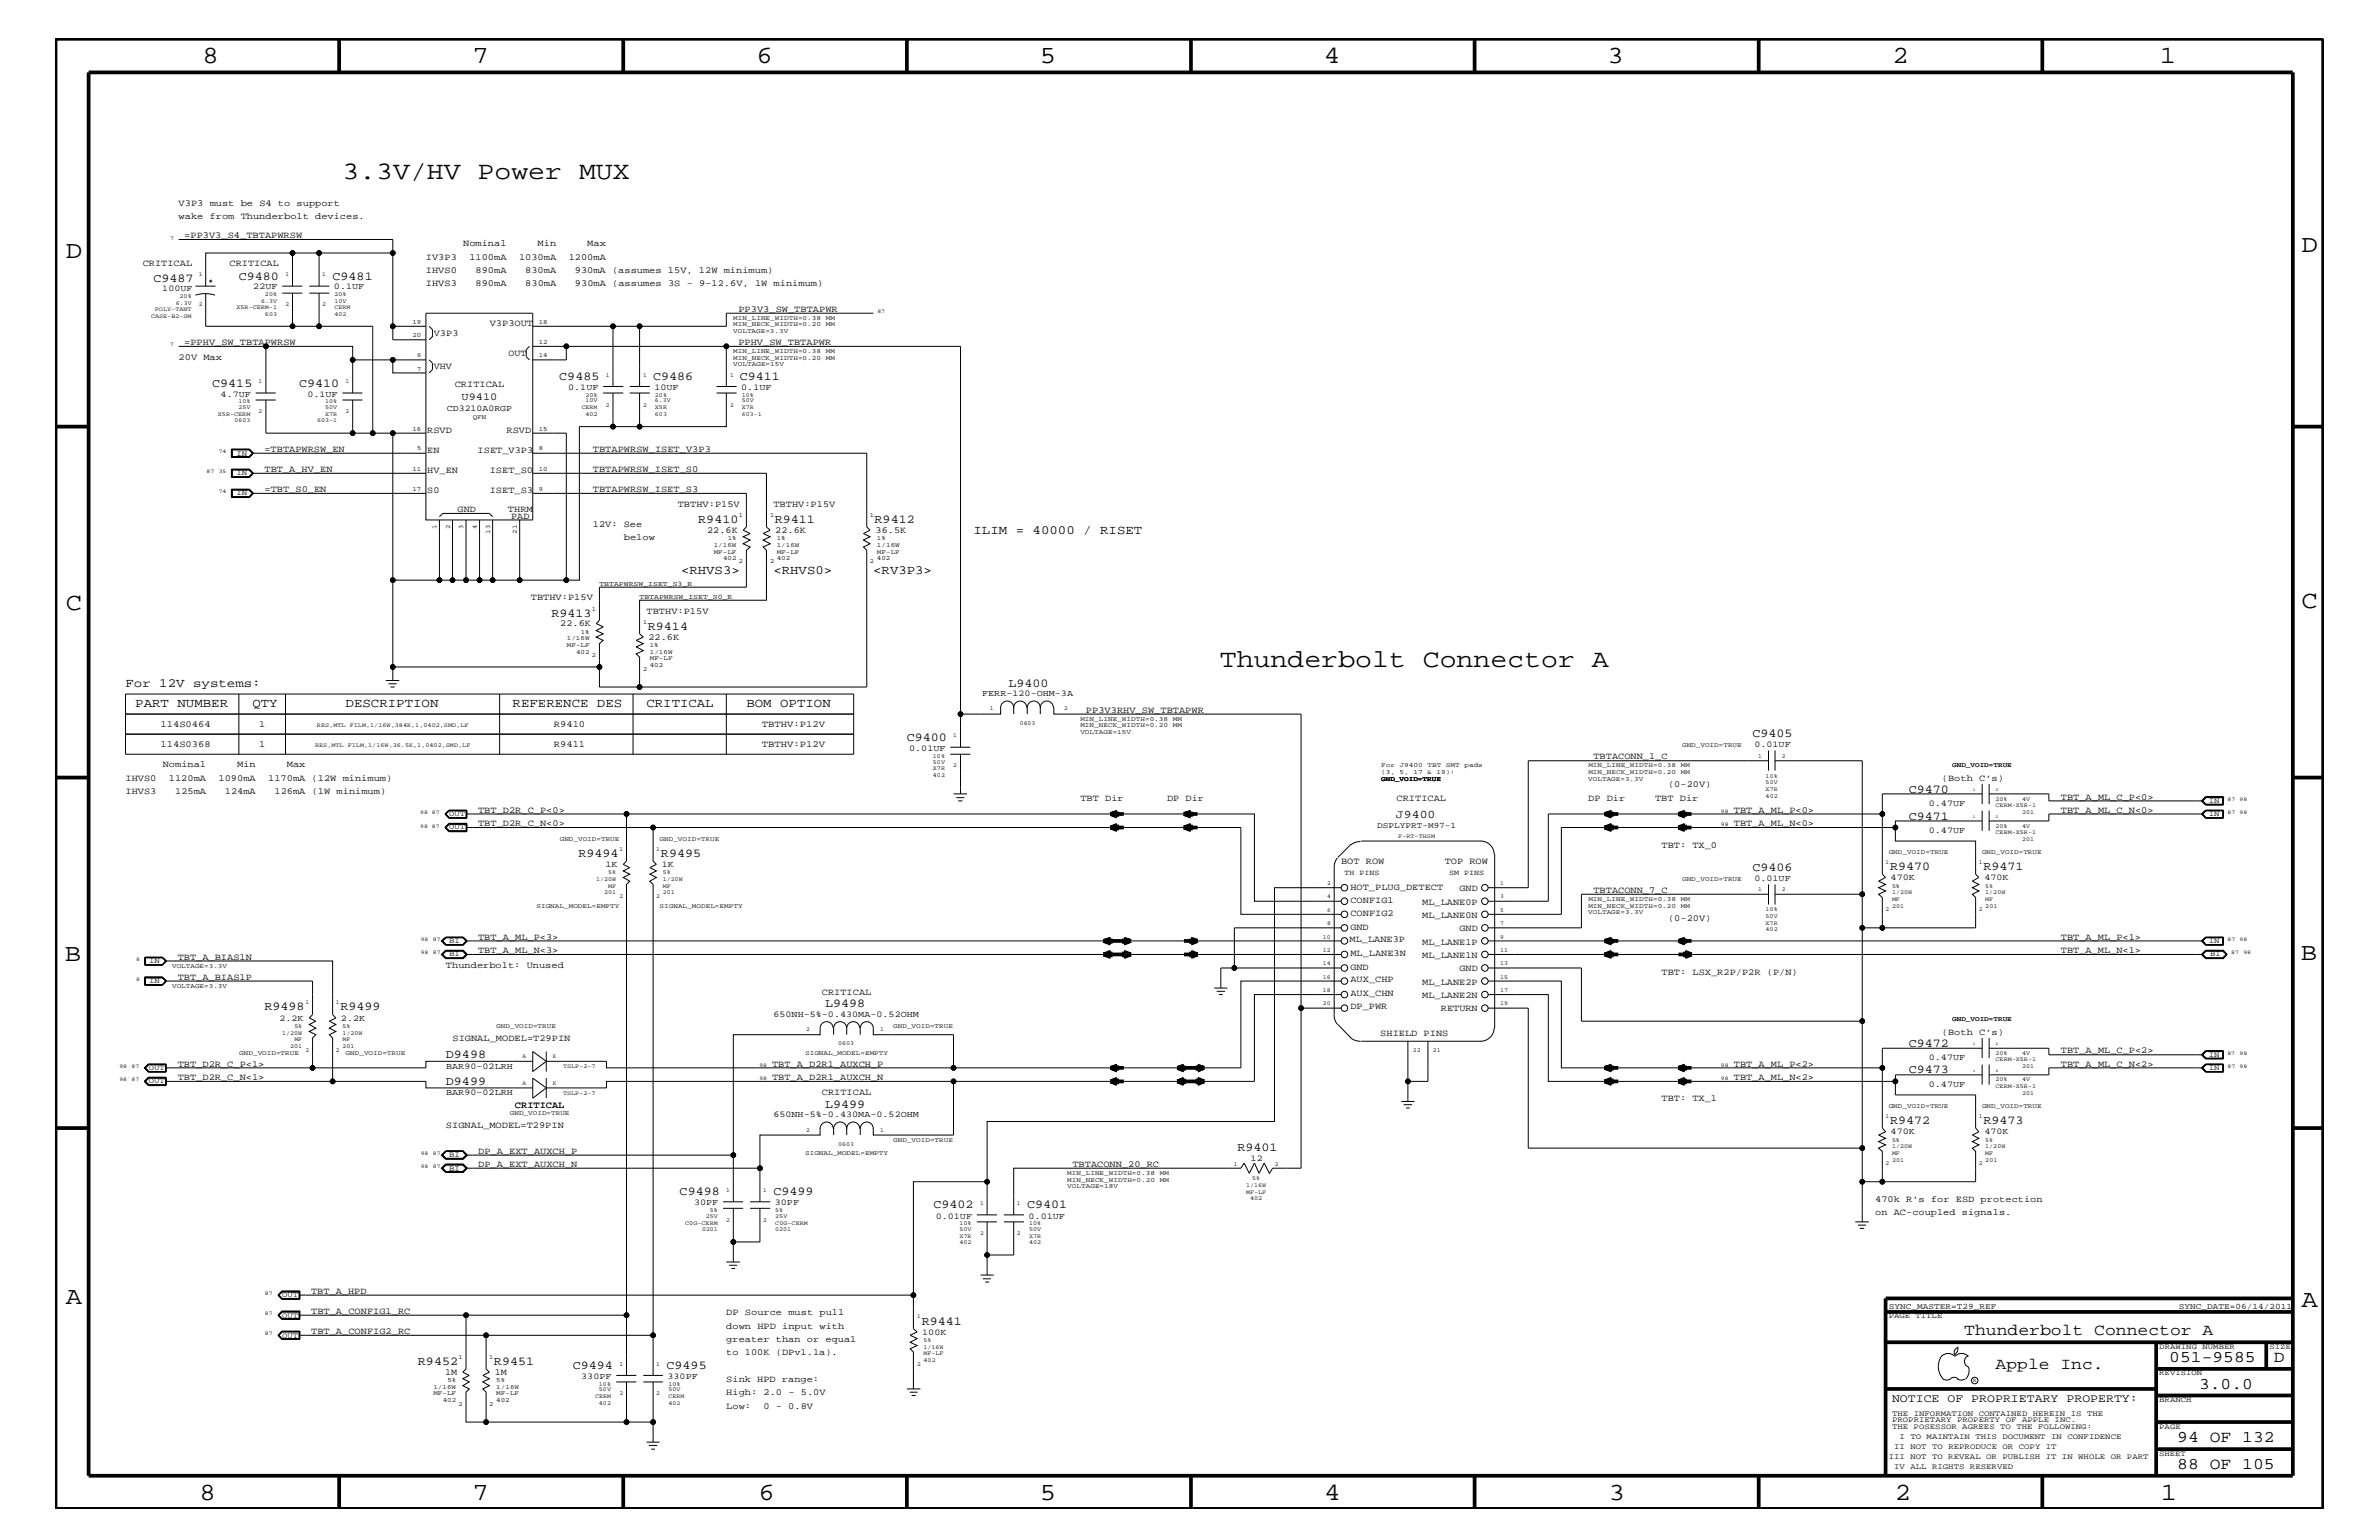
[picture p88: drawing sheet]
<svg xmlns="http://www.w3.org/2000/svg" width="432mm" height="279mm" viewBox="0 0 432 279" stroke-linecap="round" stroke-linejoin="round" font-family="sans-serif">
<defs><g id="words">
<g font-size="4.6">
<text x="62.1" y="32.5">3.3V/HV Power MUX</text>
<text x="221.4" y="121">Thunderbolt Connector A</text>
</g>
<g font-size="4.5">
<text x="36.7" y="11.5">8</text>
<text x="85.8" y="11.5">7</text>
<text x="137.3" y="11.5">6</text>
<text x="188.7" y="11.5">5</text>
<text x="240.3" y="11.5">4</text>
<text x="291.8" y="11.5">3</text>
<text x="343.5" y="11.5">2</text>
<text x="392" y="11.5">1</text>
<text x="11.9" y="46.8">D</text>
<text x="417.7" y="45.7">D</text>
<text x="11.9" y="110.6">C</text>
<text x="417.8" y="110.3">C</text>
<text x="11.8" y="174.3">B</text>
<text x="417.6" y="174.2">B</text>
<text x="11.9" y="236.7">A</text>
<text x="417.8" y="237.1">A</text>
<text x="36.2" y="272.1">8</text>
<text x="85.8" y="272.1">7</text>
<text x="137.7" y="272.1">6</text>
<text x="188.7" y="272.1">5</text>
<text x="240.4" y="272.1">4</text>
<text x="292" y="272.1">3</text>
<text x="343.9" y="272.1">2</text>
<text x="392.2" y="272.1">1</text>
</g>
<g font-size="3">
<text x="356.5" y="242.3">Thunderbolt Connector A</text>
<text x="362.2" y="248.4">Apple Inc.</text>
<text x="393.7" y="247.1">051-9585</text>
<text x="399.2" y="252">3.0.0</text>
<text x="412.7" y="247.1">D</text>
<text x="395.2" y="261.6">94 OF 132</text>
<text x="395.2" y="266.6">88 OF 105</text>
</g>
<g font-size="2.3">
<text x="176.7" y="96.8">ILIM = 40000 / RISET</text>
<text x="123.6" y="104.1">&lt;RHVS3&gt;</text>
<text x="140.4" y="104.1">&lt;RHVS0&gt;</text>
<text x="158.5" y="104.1">&lt;RV3P3&gt;</text>
<text x="22.8" y="124.7">For 12V systems:</text>
<text x="24.6" y="128.3">PART NUMBER</text>
<text x="45.8" y="128.3">QTY</text>
<text x="62.7" y="128.3">DESCRIPTION</text>
<text x="93" y="128.3">REFERENCE DES</text>
<text x="117.3" y="128.3">CRITICAL</text>
<text x="135.5" y="128.3">BOM OPTION</text>
</g>
<g font-size="2.2">
<text x="27.9" y="51.1">C9487</text>
<text x="43.3" y="50.7">C9480</text>
<text x="60.4" y="50.7">C9481</text>
<text x="38.5" y="70.1">C9415</text>
<text x="54.3" y="70.1">C9410</text>
<text x="101.5" y="68.9">C9485</text>
<text x="118.5" y="68.9">C9486</text>
<text x="134.3" y="68.9">C9411</text>
<text x="126.7" y="94.9">R9410</text>
<text x="140.6" y="94.9">R9411</text>
<text x="158.8" y="94.9">R9412</text>
<text x="100.1" y="111.9">R9413</text>
<text x="117.6" y="114.2">R9414</text>
<text x="183" y="124.6">L9400</text>
<text x="164.6" y="134.4">C9400</text>
<text x="318.1" y="133.8">C9405</text>
<text x="346.5" y="143.9">C9470</text>
<text x="346.5" y="148.7">C9471</text>
<text x="105" y="155.5">R9494</text>
<text x="120" y="155.5">R9495</text>
<text x="318.1" y="158">C9406</text>
<text x="343.1" y="157.9">R9470</text>
<text x="360" y="157.9">R9471</text>
<text x="48" y="183.3">R9498</text>
<text x="61.8" y="183.3">R9499</text>
<text x="149.8" y="182.7">L9498</text>
<text x="80.9" y="192">D9498</text>
<text x="346.5" y="189.9">C9472</text>
<text x="80.9" y="196.8">D9499</text>
<text x="346.5" y="194.8">C9473</text>
<text x="149.8" y="200.9">L9499</text>
<text x="343.1" y="204">R9472</text>
<text x="360" y="204">R9473</text>
<text x="224.6" y="208.9">R9401</text>
<text x="123.4" y="216.9">C9498</text>
<text x="140.4" y="216.9">C9499</text>
<text x="169.4" y="219.2">C9402</text>
<text x="186.4" y="219.2">C9401</text>
<text x="167.3" y="240.3">R9441</text>
<text x="75.9" y="247.6">R9452</text>
<text x="89.7" y="247.6">R9451</text>
<text x="104" y="248.4">C9494</text>
<text x="121" y="248.4">C9495</text>
</g>
<g font-size="2.1">
<text x="253.4" y="148.4">J9400</text>
<text x="343.4" y="254.4">NOTICE OF PROPRIETARY PROPERTY:</text>
</g>
<text font-size="1.9" x="83.8" y="72.6">U9410</text>
<g font-size="1.7">
<text x="32.4" y="39.8">wake from Thunderbolt devices.</text>
<text x="32.4" y="37.4">V3P3 must be S4 to support</text>
<text x="33.4" y="43.2">=PP3V3_S4_TBTAPWRSW</text>
<text x="77.3" y="47.1">IV3P3</text>
<text x="84.1" y="44.6">Nominal</text>
<text x="85.2" y="47.1">1100mA</text>
<text x="94.2" y="47.1">1030mA</text>
<text x="97.6" y="44.6">Min</text>
<text x="103.2" y="47.1">1200mA</text>
<text x="106.6" y="44.6">Max</text>
<text x="25.9" y="48.3">CRITICAL</text>
<text x="41.7" y="48.3">CRITICAL</text>
<text x="77.3" y="49.6">IHVS0</text>
<text x="77.3" y="51.9">IHVS3</text>
<text x="86.3" y="49.6">890mA</text>
<text x="86.3" y="51.9">890mA</text>
<text x="95.3" y="49.6">830mA</text>
<text x="95.3" y="51.9">830mA</text>
<text x="104.3" y="49.6">930mA (assumes 15V, 12W minimum)</text>
<text x="104.4" y="51.9">930mA (assumes 3S - 9-12.6V, 1W minimum)</text>
<text x="88.9" y="59.1">V3P3OUT</text>
<text x="134" y="56.6">PP3V3_SW_TBTAPWR</text>
<text x="32.4" y="65.3">20V Max</text>
<text x="33.4" y="62.6">=PPHV_SW_TBTAPWRSW</text>
<text x="78.7" y="60.9">V3P3</text>
<text x="92.3" y="64.5">OUT</text>
<text x="134" y="62.6">PPHV_SW_TBTAPWR</text>
<text x="78.7" y="67">VHV</text>
<text x="82.5" y="70.1">CRITICAL</text>
<text x="48" y="82">=TBTAPWRSW_EN</text>
<text x="77.6" y="82.2">EN</text>
<text x="77.6" y="78.6">RSVD</text>
<text x="86.7" y="82.2">ISET_V3P3</text>
<text x="91.9" y="78.6">RSVD</text>
<text x="107.6" y="82">TBTAPWRSW_ISET_V3P3</text>
<text x="48" y="85.6">TBT_A_HV_EN</text>
<text x="48" y="89.3">=TBT_S0_EN</text>
<text x="77.6" y="89.5">S0</text>
<text x="77.6" y="85.9">HV_EN</text>
<text x="88.9" y="89.4">ISET_S3</text>
<text x="88.9" y="85.8">ISET_S0</text>
<text x="107.6" y="85.6">TBTAPWRSW_ISET_S0</text>
<text x="107.6" y="89.3">TBTAPWRSW_ISET_S3</text>
<text x="83.1" y="92.9">GND</text>
<text x="92.2" y="92.9">THRM</text>
<text x="92.8" y="94.2">PAD</text>
<text x="107.6" y="95.6">12V: See</text>
<text x="123" y="92">TBTHV:P15V</text>
<text x="140.4" y="92">TBTHV:P15V</text>
<text x="113.2" y="98">below</text>
<text x="128.4" y="96.7">22.6K</text>
<text x="140.7" y="96.7">22.6K</text>
<text x="158.9" y="96.7">36.5K</text>
<text x="96.4" y="108.9">TBTHV:P15V</text>
<text x="101.7" y="113.7">22.6K</text>
<text x="117.3" y="111.4">TBTHV:P15V</text>
<text x="117.7" y="116.1">22.6K</text>
<text x="29.1" y="131.9">114S0464</text>
<text x="47" y="131.9">1</text>
<text x="100.5" y="131.9">R9410</text>
<text x="138.3" y="131.9">TBTHV:P12V</text>
<text x="197.1" y="129.3">PP3V3RHV_SW_TBTAPWR</text>
<text x="29.1" y="135.6">114S0368</text>
<text x="47" y="135.6">1</text>
<text x="100.5" y="135.6">R9411</text>
<text x="138.3" y="135.6">TBTHV:P12V</text>
<text x="289.2" y="137.8">TBTACONN_1_C</text>
<text x="22.8" y="141.7">IHVS0</text>
<text x="29.5" y="139.2">Nominal</text>
<text x="30.7" y="141.7">1120mA</text>
<text x="39.7" y="141.7">1090mA</text>
<text x="43.1" y="139.2">Min</text>
<text x="48.7" y="141.7">1170mA (12W minimum)</text>
<text x="52.1" y="139.2">Max</text>
<text x="302.8" y="142.9">(0-20V)</text>
<text x="352.5" y="141.7">(Both C’s)</text>
<text x="22.8" y="144">IHVS3</text>
<text x="31.8" y="144">125mA</text>
<text x="40.8" y="144">124mA</text>
<text x="49.8" y="144">126mA (1W minimum)</text>
<text x="86.8" y="147.5">TBT_D2R_C_P&lt;0&gt;</text>
<text x="86.8" y="149.9">TBT_D2R_C_N&lt;0&gt;</text>
<text x="196.1" y="145.3">TBT Dir</text>
<text x="211.8" y="145.3">DP Dir</text>
<text x="253.5" y="145.3">CRITICAL</text>
<text x="288.3" y="145.3">DP Dir</text>
<text x="300.4" y="145.3">TBT Dir</text>
<text x="314.7" y="147.5">TBT_A_ML_P&lt;0&gt;</text>
<text x="314.7" y="149.9">TBT_A_ML_N&lt;0&gt;</text>
<text x="374.1" y="145.1">TBT_A_ML_C_P&lt;0&gt;</text>
<text x="374.1" y="147.5">TBT_A_ML_C_N&lt;0&gt;</text>
<text x="301.6" y="153.8">TBT: TX_0</text>
<text x="243.4" y="156.8">BOT ROW</text>
<text x="245.1" y="161.4">HOT_PLUG_DETECT</text>
<text x="262.2" y="156.8">TOP ROW</text>
<text x="264.9" y="161.7">GND</text>
<text x="289.2" y="162">TBTACONN_7_C</text>
<text x="245.1" y="163.9">CONFIG1</text>
<text x="245.1" y="166.2">CONFIG2</text>
<text x="258.1" y="166.5">ML_LANE0N</text>
<text x="258.1" y="164.1">ML_LANE0P</text>
<text x="302.8" y="167.1">(0-20V)</text>
<text x="86.8" y="172.9">TBT_A_ML_N&lt;3&gt;</text>
<text x="86.8" y="170.5">TBT_A_ML_P&lt;3&gt;</text>
<text x="244.9" y="170.9">ML_LANE3P</text>
<text x="245.1" y="168.7">GND</text>
<text x="245.1" y="173.4">ML_LANE3N</text>
<text x="258.1" y="171.4">ML_LANE1P</text>
<text x="258.1" y="173.8">ML_LANE1N</text>
<text x="264.9" y="168.9">GND</text>
<text x="374.1" y="172.9">TBT_A_ML_N&lt;1&gt;</text>
<text x="374.1" y="170.5">TBT_A_ML_P&lt;1&gt;</text>
<text x="32.3" y="177.7">TBT_A_BIAS1P</text>
<text x="32.3" y="174.2">TBT_A_BIAS1N</text>
<text x="80.9" y="175.6">Thunderbolt: Unused</text>
<text x="245.1" y="176">GND</text>
<text x="245.1" y="178.3">AUX_CHP</text>
<text x="258.1" y="178.7">ML_LANE2P</text>
<text x="264.9" y="176.2">GND</text>
<text x="301.6" y="176.8">TBT: LSX_R2P/P2R (P/N)</text>
<text x="149.2" y="180.5">CRITICAL</text>
<text x="245.1" y="180.7">AUX_CHN</text>
<text x="245.1" y="183.1">DP_PWR</text>
<text x="258.1" y="181">ML_LANE2N</text>
<text x="261.5" y="183.5">RETURN</text>
<text x="82.1" y="188.9">SIGNAL_MODEL=T29PIN</text>
<text x="250.5" y="188">SHIELD PINS</text>
<text x="352.5" y="187.7">(Both C’s)</text>
<text x="374.1" y="191.1">TBT_A_ML_C_P&lt;2&gt;</text>
<text x="32.3" y="195.9">TBT_D2R_C_N&lt;1&gt;</text>
<text x="32.3" y="193.6">TBT_D2R_C_P&lt;1&gt;</text>
<text x="140.1" y="193.6">TBT_A_D2R1_AUXCH_P</text>
<text x="140.1" y="195.9">TBT_A_D2R1_AUXCH_N</text>
<text x="314.7" y="195.9">TBT_A_ML_N&lt;2&gt;</text>
<text x="314.7" y="193.6">TBT_A_ML_P&lt;2&gt;</text>
<text x="374.1" y="193.6">TBT_A_ML_C_N&lt;2&gt;</text>
<text x="93.5" y="201">CRITICAL</text>
<text x="149.2" y="198.7">CRITICAL</text>
<text x="301.6" y="199.8">TBT: TX_1</text>
<text x="80.9" y="204.7">SIGNAL_MODEL=T29PIN</text>
<text x="86.8" y="209.3">DP_A_EXT_AUXCH_P</text>
<text x="86.8" y="211.7">DP_A_EXT_AUXCH_N</text>
<text x="194.6" y="211.7">TBTACONN_20_RC</text>
<text x="340.4" y="218">470k R’s for ESD protection</text>
<text x="340.4" y="220.4">on AC-coupled signals.</text>
<text x="56.5" y="234.7">TBT_A_HPD</text>
<text x="56.5" y="238.4">TBT_A_CONFIG1_RC</text>
<text x="131.8" y="238.6">DP Source must pull</text>
<text x="56.5" y="242">TBT_A_CONFIG2_RC</text>
<text x="131.8" y="245.9">to 100K (DPv1.1a).</text>
<text x="131.8" y="243.5">greater than or equal</text>
<text x="131.8" y="241.1">down HPD input with</text>
<text x="80.8" y="249.5">1M</text>
<text x="89.8" y="249.5">1M</text>
<text x="131.8" y="250.7">Sink HPD range:</text>
<text x="131.8" y="255.6">Low:</text>
<text x="131.8" y="253.2">High: 2.0 - 5.0V</text>
<text x="138.6" y="255.6">0 - 0.8V</text>
</g>
<g font-size="1.6">
<text x="29.5" y="52.8">100UF</text>
<text x="46" y="52.5">22UF</text>
<text x="60.6" y="52.5">0.1UF</text>
<text x="40" y="72">4.7UF</text>
<text x="55.8" y="72">0.1UF</text>
<text x="103.1" y="70.7">0.1UF</text>
<text x="118.8" y="70.7">10UF</text>
<text x="134.5" y="70.7">0.1UF</text>
<text x="81.1" y="74.5">CD3210A0RGP</text>
<text x="178.3" y="126.3">FERR-120-OHM-3A</text>
<text x="165" y="136.2">0.01UF</text>
<text x="318.4" y="135.6">0.01UF</text>
<text x="350.1" y="146.2">0.47UF</text>
<text x="350.1" y="151.1">0.47UF</text>
<text x="109.9" y="157.3">1K</text>
<text x="120.1" y="157.3">1K</text>
<text x="318.4" y="159.9">0.01UF</text>
<text x="343.2" y="159.7">470K</text>
<text x="360.2" y="159.7">470K</text>
<text x="50.7" y="185.2">2.2K</text>
<text x="61.9" y="185.2">2.2K</text>
<text x="140.4" y="184.4">650NH-5%-0.430MA-0.52OHM</text>
<text x="81" y="193.9">BAR90-02LRH</text>
<text x="350.1" y="192.3">0.47UF</text>
<text x="350.1" y="197.2">0.47UF</text>
<text x="81" y="198.7">BAR90-02LRH</text>
<text x="140.4" y="202.6">650NH-5%-0.430MA-0.52OHM</text>
<text x="343.2" y="205.8">470K</text>
<text x="360.2" y="205.8">470K</text>
<text x="227" y="210.7">12</text>
<text x="126" y="218.6">30PF</text>
<text x="140.6" y="218.6">30PF</text>
<text x="169.8" y="221.1">0.01UF</text>
<text x="186.7" y="221.1">0.01UF</text>
<text x="167.4" y="242.2">100K</text>
<text x="105.5" y="250.1">330PF</text>
<text x="121.2" y="250.1">330PF</text>
</g>
<g font-size="1.5">
<text x="249.9" y="150.2">DSPLYPRT-M97-1</text>
<text x="342.8" y="237.4">SYNC_MASTER=T29_REF</text>
<text x="395.5" y="237.4">SYNC_DATE=06/14/2011</text>
</g>
<g font-size="1.4">
<text x="42.9" y="82.7">IN</text>
<text x="42.9" y="86.2">IN</text>
<text x="42.9" y="89.9">IN</text>
<text x="81.5" y="148.1">OUT</text>
<text x="400.9" y="145.7">IN</text>
<text x="400.9" y="148.1">IN</text>
<text x="81.5" y="150.5">OUT</text>
<text x="244" y="158.8">TH PINS</text>
<text x="263.1" y="158.8">SM PINS</text>
<text x="81.5" y="171.1">BI</text>
<text x="81.5" y="173.5">BI</text>
<text x="400.9" y="171.1">IN</text>
<text x="401.1" y="173.5">BI</text>
<text x="27.1" y="174.8">IN</text>
<text x="27.1" y="178.4">IN</text>
<text x="400.9" y="191.7">IN</text>
<text x="27" y="194.2">OUT</text>
<text x="27" y="196.5">OUT</text>
<text x="400.9" y="194.2">IN</text>
<text x="81.5" y="209.9">BI</text>
<text x="81.5" y="212.4">BI</text>
<text x="51.2" y="235.4">OUT</text>
<text x="51.2" y="239">OUT</text>
<text x="342.8" y="239.2">PAGE TITLE</text>
<text x="51.2" y="242.7">OUT</text>
<text x="391.9" y="244.7">DRAWING NUMBER</text>
<text x="411.9" y="244.7">SIZE</text>
<text x="391.9" y="249.5">REVISION</text>
<text x="343.4" y="256.8">THE INFORMATION CONTAINED HEREIN IS THE</text>
<text x="391.9" y="254.4">BRANCH</text>
<text x="343.4" y="259.3">THE POSESSOR AGREES TO THE FOLLOWING:</text>
<text x="343.4" y="258">PROPRIETARY PROPERTY OF APPLE INC.</text>
<text x="343.8" y="262.9">II NOT TO REPRODUCE OR COPY IT</text>
<text x="344.8" y="261.1">I TO MAINTAIN THIS DOCUMENT IN CONFIDENCE</text>
<text x="391.9" y="259.3">PAGE</text>
<text x="342.8" y="264.7">III NOT TO REVEAL OR PUBLISH IT IN WHOLE OR PART</text>
<text x="343.8" y="266.6">IV ALL RIGHTS RESERVED</text>
<text x="391.9" y="264.1">SHEET</text>
</g>
<g font-size="1.3">
<text x="108.8" y="106.3">TBTAPWRSW_ISET_S3_R</text>
<text x="116.1" y="108.7">TBTAPWRSW_ISET_S0_R</text>
</g>
<g font-size="1.2">
<text x="74.8" y="58.7">19</text>
<text x="97.8" y="58.7">18</text>
<text x="133.1" y="58">MIN_LINE_WIDTH=0.38</text>
<text x="133.1" y="59.2">MIN_NECK_WIDTH=0.20</text>
<text x="149.9" y="58">MM</text>
<text x="149.9" y="59.2">MM</text>
<text x="74.8" y="61.2">20</text>
<text x="75.7" y="64.8">6</text>
<text x="97.8" y="62.3">12</text>
<text x="97.8" y="64.8">14</text>
<text x="133.1" y="60.4">VOLTAGE=3.3V</text>
<text x="133.1" y="64">MIN_LINE_WIDTH=0.38</text>
<text x="133.1" y="65.3">MIN_NECK_WIDTH=0.20</text>
<text x="149.9" y="64">MM</text>
<text x="149.9" y="65.3">MM</text>
<text x="75.7" y="67.3">7</text>
<text x="133.1" y="66.5">VOLTAGE=15V</text>
<text x="85.8" y="76">QFN</text>
<text x="74.8" y="78.2">16</text>
<text x="75.7" y="81.7">5</text>
<text x="97.8" y="78.2">15</text>
<text x="97.8" y="81.7">8</text>
<text x="74.8" y="89">17</text>
<text x="74.8" y="85.4">11</text>
<text x="97.8" y="85.4">10</text>
<text x="97.8" y="89">9</text>
<text x="79.2" y="96" transform="rotate(-90 79.2 96)">1</text>
<text x="81.7" y="96" transform="rotate(-90 81.7 96)">2</text>
<text x="84.1" y="96" transform="rotate(-90 84.1 96)">3</text>
<text x="86.5" y="96" transform="rotate(-90 86.5 96)">4</text>
<text x="134.1" y="93.8">1</text>
<text x="139.8" y="93.8">1</text>
<text x="157.9" y="93.8">1</text>
<text x="89" y="96.8" transform="rotate(-90 89 96.8)">13</text>
<text x="93.8" y="96.8" transform="rotate(-90 93.8 96.8)">21</text>
<text x="129.5" y="99.3">1/16W</text>
<text x="129.5" y="100.4">MF-LF</text>
<text x="131.2" y="101.6">402</text>
<text x="132.1" y="98">1%</text>
<text x="141" y="101.6">402</text>
<text x="141" y="98">1%</text>
<text x="141" y="100.4">MF-LF</text>
<text x="141" y="99.3">1/16W</text>
<text x="159.2" y="101.6">402</text>
<text x="159.2" y="98">1%</text>
<text x="159.2" y="100.4">MF-LF</text>
<text x="159.2" y="99.3">1/16W</text>
<text x="134.1" y="102.2">2</text>
<text x="139.8" y="102.2">2</text>
<text x="157.9" y="102.2">2</text>
<text x="107.4" y="110.8">1</text>
<text x="116.8" y="113.1">1</text>
<text x="102.9" y="117.4">MF-LF</text>
<text x="102.9" y="116.2">1/16W</text>
<text x="104.6" y="118.6">402</text>
<text x="105.4" y="115">1%</text>
<text x="107.4" y="119.2">2</text>
<text x="117.9" y="118.6">1/16W</text>
<text x="117.9" y="119.8">MF-LF</text>
<text x="117.9" y="117.4">1%</text>
<text x="116.8" y="121.7">2</text>
<text x="117.9" y="121">402</text>
<text x="196.1" y="131.9">MIN_NECK_WIDTH=0.20</text>
<text x="196.1" y="130.8">MIN_LINE_WIDTH=0.38</text>
<text x="212.9" y="131.9">MM</text>
<text x="212.9" y="130.8">MM</text>
<text x="196.1" y="133.2">VOLTAGE=15V</text>
<text x="305.3" y="135.6">GND_VOID=TRUE</text>
<text x="250.7" y="139.2">For</text>
<text x="250.7" y="141.7">GND_VOID=TRUE</text>
<text x="250.7" y="140.4">(3,</text>
<text x="254" y="140.4">5,</text>
<text x="254.1" y="139.2">J9400</text>
<text x="256.6" y="140.4">17</text>
<text x="259.1" y="140.4">&amp;</text>
<text x="259.1" y="139.2">TBT</text>
<text x="260.7" y="140.4">19):</text>
<text x="262.4" y="139.2">SMT</text>
<text x="265.8" y="139.2">pads</text>
<text x="288.3" y="141.7">VOLTAGE=3.3V</text>
<text x="288.3" y="140.4">MIN_NECK_WIDTH=0.20</text>
<text x="288.3" y="139.2">MIN_LINE_WIDTH=0.38</text>
<text x="305.1" y="140.4">MM</text>
<text x="305.1" y="139.2">MM</text>
<text x="354.3" y="139.2">GND_VOID=TRUE</text>
<text x="101.6" y="152.6">GND_VOID=TRUE</text>
<text x="119.7" y="152.6">GND_VOID=TRUE</text>
<text x="342.8" y="155">GND_VOID=TRUE</text>
<text x="359.7" y="155">GND_VOID=TRUE</text>
<text x="305.3" y="159.9">GND_VOID=TRUE</text>
<text x="97.4" y="164.7">SIGNAL_MODEL=EMPTY</text>
<text x="119.7" y="164.7">SIGNAL_MODEL=EMPTY</text>
<text x="288.3" y="165.9">VOLTAGE=3.3V</text>
<text x="288.3" y="163.5">MIN_LINE_WIDTH=0.38</text>
<text x="288.3" y="164.7">MIN_NECK_WIDTH=0.20</text>
<text x="305.1" y="163.5">MM</text>
<text x="305.1" y="164.7">MM</text>
<text x="31.2" y="179.3">VOLTAGE=3.3V</text>
<text x="31.2" y="175.6">VOLTAGE=3.3V</text>
<text x="354.3" y="185.3">GND_VOID=TRUE</text>
<text x="43.4" y="191.4">GND_VOID=TRUE</text>
<text x="62.7" y="191.4">GND_VOID=TRUE</text>
<text x="90.1" y="186.5">GND_VOID=TRUE</text>
<text x="146.1" y="191.4">SIGNAL_MODEL=EMPTY</text>
<text x="162.1" y="186.5">GND_VOID=TRUE</text>
<text x="92.5" y="202.3">GND_VOID=TRUE</text>
<text x="342.8" y="201">GND_VOID=TRUE</text>
<text x="359.7" y="201">GND_VOID=TRUE</text>
<text x="146.1" y="209.6">SIGNAL_MODEL=EMPTY</text>
<text x="162.1" y="207.1">GND_VOID=TRUE</text>
<text x="193.7" y="213.2">MIN_LINE_WIDTH=0.38</text>
<text x="193.7" y="214.4">MIN_NECK_WIDTH=0.20</text>
<text x="193.7" y="215.6">VOLTAGE=18V</text>
<text x="210.5" y="213.2">MM</text>
<text x="210.5" y="214.4">MM</text>
<text x="78.7" y="252">1/16W</text>
<text x="81.2" y="250.7">5%</text>
<text x="83.2" y="246.5">1</text>
<text x="88.8" y="246.5">1</text>
<text x="90.1" y="250.7">5%</text>
<text x="90.1" y="252">1/16W</text>
<text x="78.7" y="253.2">MF-LF</text>
<text x="80.3" y="254.4">402</text>
<text x="83.2" y="255">2</text>
<text x="88.8" y="255">2</text>
<text x="90.1" y="254.4">402</text>
<text x="90.1" y="253.2">MF-LF</text>
</g>
<g font-size="1.1">
<text x="36.1" y="50.2">1</text>
<text x="48.1" y="53.8">20%</text>
<text x="51.8" y="50.2">1</text>
<text x="58.5" y="50.2">1</text>
<text x="60.7" y="53.8">20%</text>
<text x="27.4" y="57.7">CASE-B2-SM</text>
<text x="28.1" y="56.4">POLY-TANT</text>
<text x="31.9" y="55.3">6.3V</text>
<text x="32.6" y="54.1">20%</text>
<text x="36.1" y="55.6">2</text>
<text x="42.9" y="56.1">X5R-CERM-1</text>
<text x="47.4" y="54.9">6.3V</text>
<text x="48.1" y="57.3">603</text>
<text x="51.8" y="55.6">2</text>
<text x="58.5" y="55.6">2</text>
<text x="60.7" y="54.9">10V</text>
<text x="60.7" y="57.3">402</text>
<text x="60.7" y="56.1">CERM</text>
<text x="46.9" y="69.5">1</text>
<text x="62.7" y="69.5">1</text>
<text x="106.3" y="72">20%</text>
<text x="110" y="68.4">1</text>
<text x="116.8" y="68.4">1</text>
<text x="118.9" y="72">20%</text>
<text x="132.5" y="68.4">1</text>
<text x="134.6" y="72">10%</text>
<text x="39.5" y="75.5">X5R-CERM</text>
<text x="42.6" y="76.7">0603</text>
<text x="43.3" y="73.2">10%</text>
<text x="43.3" y="74.3">25V</text>
<text x="46.9" y="75">2</text>
<text x="57.6" y="76.7">603-1</text>
<text x="59" y="75.5">X7R</text>
<text x="59" y="73.2">10%</text>
<text x="59" y="74.3">50V</text>
<text x="62.7" y="75">2</text>
<text x="105.6" y="74.3">CERM</text>
<text x="106.3" y="73">10V</text>
<text x="106.3" y="75.5">402</text>
<text x="110" y="73.8">2</text>
<text x="116.8" y="73.8">2</text>
<text x="118.9" y="73">6.3V</text>
<text x="118.9" y="75.5">603</text>
<text x="118.9" y="74.3">X5R</text>
<text x="132.5" y="73.8">2</text>
<text x="134.6" y="75.5">603-1</text>
<text x="134.6" y="74.3">X7R</text>
<text x="134.6" y="73">50V</text>
<text x="57.5" y="131.9">RES,MTL FILM,1/16W,384K,1,0402,SMD,LF</text>
<text x="179.7" y="128.9">1</text>
<text x="185.1" y="131.5">0603</text>
<text x="193.1" y="128.9">2</text>
<text x="57.2" y="135.6">RES,MTL FILM,1/16W,36.5K,1,0402,SMD,LF</text>
<text x="169.3" y="137.4">10%</text>
<text x="173" y="133.8">1</text>
<text x="319.1" y="137.4">1</text>
<text x="323.4" y="137.4">2</text>
<text x="169.3" y="138.5">50V</text>
<text x="169.3" y="139.7">X7R</text>
<text x="169.3" y="140.9">402</text>
<text x="173" y="139.2">2</text>
<text x="320.5" y="141.1">10%</text>
<text x="320.5" y="142.3">50V</text>
<text x="320.5" y="143.5">X7R</text>
<text x="320.5" y="144.7">402</text>
<text x="362.2" y="145.3">20%</text>
<text x="362.2" y="146.5">CERM-X5R-1</text>
<text x="367" y="145.3">4V</text>
<text x="367" y="147.7">201</text>
<text x="112.4" y="154.4">1</text>
<text x="119.1" y="154.4">1</text>
<text x="253.8" y="152">F-RT-THSM</text>
<text x="362.2" y="150.1">20%</text>
<text x="362.2" y="151.3">CERM-X5R-1</text>
<text x="367" y="150.1">4V</text>
<text x="367" y="152.6">201</text>
<text x="108.2" y="159.9">1/20W</text>
<text x="110.4" y="158.6">5%</text>
<text x="110.4" y="161.1">MF</text>
<text x="120.3" y="159.9">1/20W</text>
<text x="120.3" y="158.6">5%</text>
<text x="120.3" y="161.1">MF</text>
<text x="240.9" y="160.6">2</text>
<text x="272.3" y="160.6">1</text>
<text x="319.1" y="161.7">1</text>
<text x="323.4" y="161.7">2</text>
<text x="342.2" y="156.8">1</text>
<text x="343.4" y="161.1">5%</text>
<text x="359.2" y="156.8">1</text>
<text x="360.3" y="161.1">5%</text>
<text x="109.6" y="162.2">201</text>
<text x="112.4" y="162.8">2</text>
<text x="119.1" y="162.8">2</text>
<text x="120.3" y="162.2">201</text>
<text x="240.9" y="167.8">8</text>
<text x="240.9" y="163">4</text>
<text x="240.9" y="165.4">6</text>
<text x="272.3" y="167.8">7</text>
<text x="272.3" y="165.4">5</text>
<text x="272.3" y="163">3</text>
<text x="320.5" y="167.8">X7R</text>
<text x="320.5" y="166.5">50V</text>
<text x="320.5" y="165.3">10%</text>
<text x="342.2" y="165.3">2</text>
<text x="343.4" y="163.5">MF</text>
<text x="343.4" y="164.7">201</text>
<text x="343.4" y="162.2">1/20W</text>
<text x="359.2" y="165.3">2</text>
<text x="360.3" y="162.2">1/20W</text>
<text x="360.3" y="163.5">MF</text>
<text x="360.3" y="164.7">201</text>
<text x="240.1" y="172.7">12</text>
<text x="240.1" y="170.3">10</text>
<text x="272.3" y="170.3">9</text>
<text x="272.3" y="172.7">11</text>
<text x="320.5" y="168.9">402</text>
<text x="240.1" y="179.9">18</text>
<text x="240.1" y="177.6">16</text>
<text x="240.1" y="175.1">14</text>
<text x="272.3" y="175.1">13</text>
<text x="272.3" y="179.9">17</text>
<text x="272.3" y="177.6">15</text>
<text x="55.5" y="182.2">1</text>
<text x="61" y="182.2">1</text>
<text x="240.1" y="182.4">20</text>
<text x="272.3" y="182.4">19</text>
<text x="51.2" y="187.7">1/20W</text>
<text x="52.7" y="190.2">201</text>
<text x="53.4" y="186.5">5%</text>
<text x="53.4" y="188.9">MF</text>
<text x="55.5" y="190.8">2</text>
<text x="61" y="190.8">2</text>
<text x="62.1" y="187.7">1/20W</text>
<text x="62.1" y="190.2">201</text>
<text x="62.1" y="186.5">5%</text>
<text x="62.1" y="188.9">MF</text>
<text x="94.8" y="192">A</text>
<text x="100.3" y="192">K</text>
<text x="146.3" y="187.1">2</text>
<text x="152.1" y="189.7">0603</text>
<text x="159.8" y="187.1">1</text>
<text x="256.5" y="190.9">22</text>
<text x="260.1" y="190.9">21</text>
<text x="362.2" y="191.4">20%</text>
<text x="367" y="191.4">4V</text>
<text x="94.8" y="196.8">A</text>
<text x="100.3" y="196.8">K</text>
<text x="102.2" y="193.7">TSLP-2-7</text>
<text x="362.2" y="196.2">20%</text>
<text x="362.2" y="192.6">CERM-X5R-1</text>
<text x="362.2" y="197.4">CERM-X5R-1</text>
<text x="367" y="196.2">4V</text>
<text x="367" y="193.7">201</text>
<text x="102.2" y="198.7">TSLP-2-7</text>
<text x="342.2" y="202.9">1</text>
<text x="359.2" y="202.9">1</text>
<text x="367" y="198.7">201</text>
<text x="146.3" y="205.3">2</text>
<text x="152.1" y="207.9">0603</text>
<text x="159.8" y="205.3">1</text>
<text x="343.4" y="209.6">MF</text>
<text x="343.4" y="207.1">5%</text>
<text x="343.4" y="208.3">1/20W</text>
<text x="360.3" y="208.3">1/20W</text>
<text x="360.3" y="209.6">MF</text>
<text x="360.3" y="207.1">5%</text>
<text x="223.9" y="211.6">1</text>
<text x="226.2" y="215.3">1/16W</text>
<text x="227.3" y="214.2">5%</text>
<text x="231.4" y="211.6">2</text>
<text x="342.2" y="211.4">2</text>
<text x="343.4" y="210.8">201</text>
<text x="359.2" y="211.4">2</text>
<text x="360.3" y="210.8">201</text>
<text x="128.1" y="220.9">25V</text>
<text x="128.9" y="219.8">5%</text>
<text x="131.8" y="216.2">1</text>
<text x="131.8" y="221.7">2</text>
<text x="138.5" y="216.2">1</text>
<text x="138.5" y="221.7">2</text>
<text x="140.7" y="220.9">25V</text>
<text x="140.7" y="219.8">5%</text>
<text x="177.9" y="218.6">1</text>
<text x="184.6" y="218.6">1</text>
<text x="226.2" y="216.6">MF-LF</text>
<text x="226.9" y="217.8">402</text>
<text x="124.4" y="222.2">C0G-CERM</text>
<text x="127.4" y="223.4">0201</text>
<text x="140.7" y="223.4">0201</text>
<text x="140.7" y="222.2">C0G-CERM</text>
<text x="174.2" y="222.3">10%</text>
<text x="174.2" y="223.4">50V</text>
<text x="174.2" y="224.6">X7R</text>
<text x="174.2" y="225.7">402</text>
<text x="177.9" y="224.1">2</text>
<text x="184.6" y="224.1">2</text>
<text x="186.8" y="222.3">10%</text>
<text x="186.8" y="225.7">402</text>
<text x="186.8" y="224.6">X7R</text>
<text x="186.8" y="223.4">50V</text>
<text x="166.5" y="239.2">1</text>
<text x="167.6" y="244.7">1/16W</text>
<text x="167.6" y="245.9">MF-LF</text>
<text x="167.6" y="243.5">5%</text>
<text x="108.7" y="251.4">10%</text>
<text x="112.4" y="247.8">1</text>
<text x="119.1" y="247.8">1</text>
<text x="121.3" y="251.4">10%</text>
<text x="166.5" y="247.8">2</text>
<text x="167.6" y="247.1">402</text>
<text x="108" y="253.7">CERM</text>
<text x="108.7" y="254.9">402</text>
<text x="108.7" y="252.4">50V</text>
<text x="112.4" y="253.2">2</text>
<text x="119.1" y="253.2">2</text>
<text x="121.3" y="252.4">50V</text>
<text x="121.3" y="254.9">402</text>
<text x="121.3" y="253.7">CERM</text>
</g>
<g font-size="1">
<text x="30.9" y="43.5">7</text>
<text x="159.3" y="56.8">87</text>
<text x="30.9" y="62.9">7</text>
<text x="39.7" y="82.2">74</text>
<text x="37.5" y="85.9">87</text>
<text x="39.7" y="89.5">74</text>
<text x="39.7" y="85.9">35</text>
<text x="76.3" y="147.7">98 87</text>
<text x="312.3" y="147.5">98</text>
<text x="312.3" y="149.9">98</text>
<text x="404.3" y="145.3">87</text>
<text x="404.3" y="147.7">87</text>
<text x="406.5" y="145.3">98</text>
<text x="406.5" y="147.7">98</text>
<text x="76.3" y="150.1">98 87</text>
<text x="76.4" y="173.2">98</text>
<text x="76.4" y="170.7">98</text>
<text x="78.6" y="173.2">87</text>
<text x="78.6" y="170.7">87</text>
<text x="404.3" y="170.7">87</text>
<text x="405" y="173.2">87</text>
<text x="406.5" y="170.7">98</text>
<text x="407.2" y="173.2">98</text>
<text x="24.7" y="174.4">8</text>
<text x="24.7" y="178">8</text>
<text x="404.3" y="191.4">87</text>
<text x="406.5" y="191.4">98</text>
<text x="21.7" y="196.2">98</text>
<text x="21.7" y="193.7">98</text>
<text x="23.9" y="196.2">87</text>
<text x="23.9" y="193.7">87</text>
<text x="137.8" y="195.9">98</text>
<text x="137.8" y="193.6">98</text>
<text x="312.3" y="195.9">98</text>
<text x="312.3" y="193.6">98</text>
<text x="404.3" y="193.7">87</text>
<text x="406.5" y="193.7">98</text>
<text x="76.4" y="209.6">98</text>
<text x="78.6" y="209.6">87</text>
<text x="76.4" y="211.9">98</text>
<text x="78.6" y="211.9">87</text>
<text x="48.1" y="235">87</text>
<text x="48.1" y="238.6">87</text>
<text x="48.1" y="242.3">87</text>
<text x="358.1" y="250.7">R</text>
</g>
<g font-size=".8">
<text x="358.1" y="143.5">1</text>
<text x="362.2" y="143.5">2</text>
<text x="358.1" y="148.4">1</text>
<text x="362.2" y="148.4">2</text>
<text x="358.1" y="189.5">1</text>
<text x="362.2" y="189.5">2</text>
<text x="358.1" y="194.4">1</text>
<text x="362.2" y="194.4">2</text>
</g>
</g></defs>
<g fill="none" stroke="#000" stroke-width=".18">
<path d="M32.4 43.4h38.9v2.5M35.5 53.6a5.8 5.8 0 0 1 3.5 0M35.5 51.9h3.6M37.3 53.2v6h15.8v-6M37.9 51h.6M38.3 50.7v.6M51.2 51.9h3.7M51.2 53.2h3.7M53.1 45.9h-15.8v6M56.1 53.2h3.7M56.1 51.9h3.7M57.9 45.9h13.4"/>
<path d="M57.9 45.9h-4.8v6M57.9 53.2v6h-4.8M57.9 45.9v6M57.9 59.2h9.8v19.4h-3.7M71.3 59.2v2.5h6M71.3 45.9v13.3h6M77.3 56.8h19.4v37.5h-19.4zM77.9 59.2l.6 .6v1.3l-.6 .6M96.7 59.2h14.6v10.9M111.3 59.2h4.8v10.9M158.5 56.8h-26.7v2.4h-15.7M32.4 62.8h15.9"/>
<path d="M46.4 72.6h3.6M46.4 71.3h3.6M48.3 71.3v-8.5h15.7v8.5M48.3 72.6v6h15.7v-6M62.1 71.3h3.7M62.1 72.6h3.7M64 65.3h7.3M67.7 78.6h9.6M71.3 78.6v26.7h8.5M77.3 65.3h-6v2.4h6M77.9 65.3l.6 .6v1.2l-.6 .6M96.1 62.8l-.6 .6v1.3l.6 .6"/>
<path d="M96.7 62.8h35.1v7.3M102.8 62.8v2.5h-6.1M109.5 71.3h3.6M109.5 70.1h3.6M111.3 71.3v6.1h-6.1v27.9h-2.4v-26.7h-6.1M111.3 77.4h4.8M114.3 71.3h3.6M114.3 70.1h3.6M116.1 71.3v6.1h15.7v-6.1M130.1 70.1h3.6M130.1 71.3h3.6M131.8 62.8h42.5v66.8"/>
<path d="M42 81.5h3.3l.7 .7-.7 .8h-3.3zM42 88.7h3.3l.7 .8-.7 .8h-3.3zM42 85.1h3.3l.7 .8-.7 .7h-3.3zM42.2 85.3h3l.6 .6-.6 .6h-3zM42.2 81.6h3l.6 .6-.6 .6h-3zM42.2 88.9h3l.6 .6-.6 .6h-3zM45.2 85.2l.8 .7M45.2 81.6l.8 .6M45.2 88.8l.8 .7M45.2 85.2l.7 .7-.7 .6M45.2 81.6l.7 .6-.7 .7h-3.1M45.2 88.8l.7 .7-.7 .7"/>
<path d="M45.2 85.2h-3.1v1.3h3.1M45.2 81.6h-3.1v1.4M45.2 88.8h-3.1v1.4h3.1M45.8 85.9h31.5M45.8 82.2h31.5M45.8 89.5h31.5M46 85.9l-.8 .6M46 82.2l-.8 .8M46 89.5l-.8 .7M79.8 93.7l.6-.5h8.4l.6 .5M79.8 94.3v11h2.3v-11M84.6 94.3v11h2.4v-11"/>
<path d="M89.4 94.3v11M94.3 94.3v11h8.5M96.7 89.5h38.8v6.1l-.6 .6 1.3 .6-1.3 .6 1.3 .6-1.3 .7 1.3 .5-.7 .6v6.7h-26.7v6l-.6 .6 1.3 .6-1.3 .7 1.3 .6-1.3 .6 1.3 .6-.7 .6v7.8h7.3M96.7 82.2h60.6v13.4l.6 .6-1.2 .6 1.2 .6-1.2 .6 1.2 .7-1.2 .5 .6 .6v24.8h-41.2v-5.4l-.6-.6 1.3-.6-1.3-.6 1.3-.6-1.3-.6 1.3-.6-.7-.6v-6.1h23v-9.1l-.6-.6 1.3-.5-1.3-.7 1.3-.6-1.3-.6 1.3-.6-.7-.6v-9.7h-42.4M71.3 105.3v15.7M82.1 105.3h2.5M87 105.3h7.3M22.8 125.9h132.1v10.9h-132.1zM22.8 129.6h132.1M22.8 133.2h132.1M43.4 125.9v10.9M51.8 125.9v10.9"/>
<path d="M70 123.5h2.5M70.5 124.1h1.5M70.9 124.6h.7M90.7 125.9v10.9M108.8 121h-37.5v2.5M114.9 125.9v10.9M131.8 125.9v10.9M172.5 135.6h3.6M172.5 136.8h3.6M174.3 136.8v7.2M181.6 128.4a1.19 1.19 0 0 1 1.2-1.2 1.19 1.19 0 0 1 1.2 1.2 1.19 1.19 0 0 1 1.2-1.2 1.19 1.19 0 0 1 1.2 1.2M181.6 128.3v1.3h-7.3v6"/>
<path d="M184 128.3v1.3M186.4 128.3v1.3M186.4 128.4a1.19 1.19 0 0 1 1.2-1.2 1.19 1.19 0 0 1 1.2 1.2 1.19 1.19 0 0 1 1.2-1.2 1.19 1.19 0 0 1 1.2 1.2M188.8 128.3v1.3M191.3 128.3v1.3h44.8v53.3M321 138h-43.6v23.1h-7.3M321 136.2v3.6M322.2 138h15.8v24.2h-15.8M322.2 136.2v3.6M80.8 150.1l.7 .7M80.8 147.7l.7 .7M80.9 150.1l.6-.6h3.1v1.2h-3.1z"/>
<path d="M81.5 149.4h3.3v1.5h-3.3l-.7-.8zM81.5 147h3.3v1.4h-3.3l-.7-.7zM81.5 147.1l-.6 .6 .6 .7M81.5 149.5h3.2v1.3h-3.2M81.5 147.1h3.2M81.5 149.5l-.6 .6 .6 .7M81.5 149.5l-.7 .6M81.5 147l-.7 .7M81.5 148.4h3.2M84.6 150.1h140.6v15.8h18.2M84.6 147.7h29.1M84.6 147.1v1.3"/>
<path d="M84.7 147v1.4M118.5 150.1v6.1l.6 .6-1.2 .6 1.2 .6-1.2 .6 1.2 .6-1.2 .7 .6 .6v89M173.1 144h2.4M173.6 144.7h1.4M173.9 145.3h.8M242.8 155.6l-.4 .6-.2 1v27.1l.2 1 .4 .6M245.2 153.2l-2.4 2.4M247 152.7l-.8 .1-1 .5M247.1 152.6h21.7M268.8 152.6a2.46 2.46 0 0 1 2.4 2.4M271.3 155v31.5M341.7 147.7v10.9l.5 .6-1.2 .7 1.2 .6-1.2 .6 1.2 .5-1.2 .6 .7 .6v5.5h16.9v-5.5l-.6-.6 1.2-.6-1.2-.5 1.2-.6-1.2-.6 1.2-.7-.6-.6v-6h-14.6v-2.5"/>
<path d="M359.8 142.3v3.6M359.8 147.1v3.6M359.8 148.9h-15.8v1.2h-60.6v15.8h-13.3M359.8 144h-18.1v3.7h-60.7v15.8h-10.9M361 144h10.9v1.3h27.9M361 142.3v3.6M361 147.1v3.6M399.6 145.3l.7-.8h3.2v1.6h-3.2zM399.8 147.7h-27.9v1.2h-10.9M400.3 147h3.2v1.4h-3.2M400.3 144.5l-.6 .8 .6 .7h3.2M400.3 147l-.6 .7 .6 .7"/>
<path d="M400.3 147l-.7 .7 .7 .7M400.4 147.1l-.6 .6 .6 .7M400.4 147.1h3.1v1.3h-3.1M400.4 146l-.7-.7 .7-.7h3.1v1.4M400.4 147.1l-.7 .6 .7 .7M403.5 144.7h-3.1l-.6 .6 .6 .6h3.1M26.2 177.2h3.3l.7 .8-.7 .8h-3.3zM26.3 173.8h3.2M26.3 177.4h3.2M26.3 175h3.2M26.3 173.7v1.4M26.3 178.7h3.2"/>
<path d="M26.4 173.8v1.2M26.4 177.4v1.3M29.5 173.7l.7 .7-.7 .7M29.5 173.7l.6 .7M29.5 173.8l.6 .6M29.5 177.4l.6 .6M29.5 173.7h-3.3v1.4h3.3M30.1 178h26.6v6.1l-.6 .6 1.2 .6-1.2 .6 1.2 .6-1.2 .6 1.2 .6-.6 .6v5.4h20.6v-1.1h19.4M30.1 174.4h30.3v9.7l.6 .6-1.2 .6 1.2 .6-1.2 .6 1.2 .6-1.2 .6 .6 .6v7.9h16.9v1.2h19.4M30.1 174.4l-.6 .6M30.1 178l-.6 .7M30.1 178l-.6-.7h-3.2v1.5"/>
<path d="M30.1 174.4l-.6 .7M30.1 178l-.6 .8M80.1 170.7l.8-.7h3.2l.7 .7-.7 .8h-3.2zM80.1 173.2l.8-.8h3.2l.7 .8-.7 .7h-3.2zM80.2 170.7l.7-.7h3.1l.8 .7-.8 .8h-3.1zM80.9 170.1l-.6 .6 .6 .7M80.9 170.1l-.5 .6 .5 .7M80.9 172.5l-.7 .7 .7 .6M80.9 172.5l-.6 .7 .6 .6M80.9 170.1h3.1l.6 .6h158.8M80.9 172.5h3.1l.8 .7-.8 .6h-3.1M80.9 170.1h3.1l.7 .6-.7 .7h-3.1"/>
<path d="M80.9 172.5h3.1l.7 .7-.7 .6h-3.1M84.6 170.7l-.6 .7h-3.1M84.6 173.2l-.6 .6h-3.1l-.5-.6 .5-.6h3.1l.6 .6h158.8M220.4 179.3h2.4M220.8 179.9h1.5M224 175.6h-2.4v3.7M243.4 163.5h-15.7v-15.8h-114v8.5l-.6 .6 1.2 .6-1.2 .6 1.2 .6-1.2 .6 1.2 .7-.6 .6v89M243.4 161.1h-12.1v42.4h-52.1v10.9M243.4 178h-18.2v15.7h-115.1v-1.1h-10.9M243.4 168.3h-19.4v7.3h19.4M270.1 178h13.3v15.7h58.3v-3.5h18.1M270.1 173.2h129.7"/>
<path d="M270.1 170.7h129.7M270.1 175.6h16.9v9.7h51M321 162.2h-34v6.1h-16.9M321 160.5v3.6M322.2 160.5v3.6M338 162.2v6.1h3.7M338 168.3v53.4M400.3 172.5h3.2l.7 .7-.7 .6h-3.2l-.6-.6zM400.3 172.4h3.2l.7 .8-.7 .7h-3.2l-.7-.7zM400.3 170h3.2v1.5h-3.2M400.3 170l-.6 .7 .6 .8M400.3 170l-.7 .7 .7 .8"/>
<path d="M400.4 172.5h3.1l.6 .7-.6 .6h-3.1l-.7-.6zM400.4 172.6h3.1l.6 .6-.6 .6h-3.1l-.6-.6zM400.4 170.1l-.6 .6 .6 .7M400.4 170.1h3.1v1.3h-3.1M400.4 170.1l-.7 .6 .7 .7M26.9 193.1l-.7 .6 .7 .8M26.9 195.4h3.2v1.6h-3.2l-.7-.8zM26.9 193.1h3.2v1.4h-3.2M27 193.1l-.6 .6 .6 .7M27 193.1h3.1v1.3h-3.1M27 193.1l-.7 .6 .7 .7M27 195.5l-.7 .7 .7 .7"/>
<path d="M30.1 193.7h26.6M30.1 196.2h30.3M30.1 195.5v1.4M30.1 195.6h-3.1l-.6 .6 .6 .6h3.1M30.1 195.5h-3.2l-.7 .7 .7 .7h3.2M96.7 190.8l2.5 1.8-2.5 1.8zM96.7 195.6l2.5 1.8-2.5 1.8zM99.2 190.8v3.6M99.2 195.6v3.6M151.2 186.5a1.19 1.19 0 0 0-1.2-1.1 1.19 1.19 0 0 0-1.1 1.1v1.2h-15.8v21.9M153.7 186.5a1.19 1.19 0 0 1 1.2-1.1 1.19 1.19 0 0 1 1.2 1.1M153.7 186.5a1.19 1.19 0 0 0-1.2-1.1 1.19 1.19 0 0 0-1.2 1.1v1.2"/>
<path d="M153.7 186.5v1.2M156.1 187.7v-1.2a1.19 1.19 0 0 1 1.2-1.1 1.19 1.19 0 0 1 1.2 1.1v1.2h14.6v6M173.1 196.2v9.7h-14.6v-1.2M221.2 180.4h.7M242.8 185.9l2.4 2.4M243.4 180.4h-15.7v15.8h-117.6v1.2h-10.9M243.4 182.9h-7.3v29h-5.1l-.6 1.1M245.2 188.3l1 .5 .8 .1M247.1 188.9h21.7M254.4 199.8h2.3M255.5 188.9v7.3h3.7v-7.3M255.5 196.2v3.6"/>
<path d="M270.1 180.4h10.9v15.8h63M270.1 182.9h7.3v25.4h60.6M271.2 186.5a2.46 2.46 0 0 1-2.4 2.4M341.7 193.7v11l.5 .6-1.2 .6 1.2 .6-1.2 .6 1.2 .6-1.2 .6 .7 .6v5.5h16.9v-5.5l-.6-.6 1.2-.6-1.2-.6 1.2-.6-1.2-.6 1.2-.6-.6-.6v-6h-14.6v-3.7h15.8M359.8 188.3v3.7M359.8 193.1v3.7M361 190.2h10.9v1.2h27.9M361 188.3v3.7M361 193.1v3.7M399.6 191.4l.7-.8h3.2v1.5h-3.2zM399.8 193.7h-27.9v1.3h-10.9M400.3 193.1h3.2v1.4h-3.2"/>
<path d="M400.3 193.1l-.6 .6 .6 .8M400.3 193.1l-.7 .6 .7 .8M400.4 193.1l-.6 .6 .6 .7M400.4 193.1h3.1v1.3h-3.1M400.4 190.7l-.7 .7 .7 .6M400.4 193.1l-.7 .6 .7 .7M403.5 190.7v1.3M403.5 190.8h-3.1l-.6 .6 .6 .6h3.1M403.5 190.7h-3.2l-.6 .7 .6 .6h3.2M80.1 209.6l.8-.8h3.2l.7 .8-.7 .7h-3.2zM80.1 211.9l.8-.7h3.2l.7 .7-.7 .8h-3.2zM80.2 209.6l.7-.8h3.1l.8 .8-.8 .7h-3.1z"/>
<path d="M80.2 211.9l.7-.6h3.1l.8 .6-.8 .8h-3.1zM80.3 211.9l.6-.5h3.1l.7 .5-.7 .7h-3.1zM80.9 208.9l-.6 .7 .6 .6M80.9 208.9l-.5 .7 .5 .6M80.9 211.4l-.5 .5 .5 .6h3.1l.6-.6M80.9 208.9h3.1l.6 .7h48.5v8.4M80.9 211.4h3.1l.6 .5h53.3v6.1M80.9 208.9h3.1l.7 .7-.7 .6h-3.1M84.6 209.6l-.6 .6h-3.1M131.2 218h3.7M131.2 219.2h3.7M133.1 219.2v9.8"/>
<path d="M136.2 219.2h3.6M136.2 218h3.6M137.9 219.2v6.1h-4.8M148.9 204.7a1.19 1.19 0 0 1 1.1-1.1 1.19 1.19 0 0 1 1.2 1.1M148.9 204.7v1.2h-11v6M151.3 204.7v1.2M151.3 204.7a1.19 1.19 0 0 1 1.2-1.1 1.19 1.19 0 0 1 1.2 1.1 1.19 1.19 0 0 1 1.2-1.1 1.19 1.19 0 0 1 1.2 1.1M153.7 204.7v1.2M156.1 204.7a1.19 1.19 0 0 1 1.2-1.1 1.19 1.19 0 0 1 1.2 1.1M156.1 204.7v1.2M230.4 212.9l-.9-1.9-1 1.9-.8-1.9-.9 1.9-1-1.9-.6 .9h-41.2v8.5M254.8 200.4h1.5"/>
<path d="M255.2 201h.7M338 214.4h3.7M50.5 235l.7 .7M50.5 238.6l.7 .8M50.5 235l.7-.7h3.2v1.4M50.5 238.6l.7-.7h3.2v1.5M51.1 234.2h3.3v1.5h-3.3l-.6-.7zM51.1 237.9h3.3v1.5h-3.3l-.6-.8zM51.2 234.4l-.6 .6 .6 .6h3.1v-1.2M51.2 238l-.6 .6 .6 .6h3.1v-1.2M51.2 234.4h3.2M51.2 238h3.2"/>
<path d="M51.2 234.4l-.7 .6 .7 .7h3.2M51.2 238l-.7 .6 .7 .7h3.2M54.3 235h111.5v6.1l.7 .6-1.3 .6 1.3 .6-1.3 .6 1.3 .6-1.3 .6 .6 .6v6.7M54.3 238.6h30.3M113.7 238.6h-29.1v9.8l-.6 .5 1.2 .6-1.2 .6 1.2 .6-1.2 .7 1.2 .6-.6 .6v5.4h3.6v-5.4l-.6-.6 1.2-.6-1.2-.7 1.2-.6-1.2-.6 1.2-.6-.6-.5v-6.1h-33.9M131.8 229h2.5M132.3 229.6h1.5M132.8 230.1h.6M177.3 220.4h3.6M177.3 221.7h3.6M178 231.3h2.4M178.4 232h1.4"/>
<path d="M178.8 232.6h.7M179.2 220.4v-6h-13.4v20.6M179.2 221.7v9.6M182.2 220.4h3.7M182.2 221.7h3.7M184 221.7v6h-4.8M336.7 221.7h2.5M337.2 222.3h1.5M337.6 222.9h.7M50.5 242.3l.7 .7M50.6 242.3l.6-.6h3.1v1.1l-3.1 .1zM51.1 241.5h3.3v1.5h-3.3l-.6-.7z"/>
<path d="M51.2 241.6h3.2v1.4M51.2 241.6l-.7 .7 .7 .6h3.2M51.2 241.6l-.7 .7M88.2 258h25.5M88.2 242.3h30.3M111.9 250.7h3.6M111.9 249.5h3.6M113.7 250.7v7.3h4.8v-7.3M116.8 249.5h3.5M116.8 250.7h3.5M118.5 258v3.6M164.6 252h2.5"/>
<path d="M165.1 252.6h1.4M165.4 253.2h.8M352.4 246.1a1.69 1.69 0 0 1 2.4 0M352.4 246a3.3 3.3 0 0 0 .3 4.1M352.6 250.2l.7 .2 .7-.2M354 250.2l.7-.3 .7 .3M354.8 246.1a1.69 1.69 0 0 1 2.5 0M355.3 250.2l.7 .2 .7-.2M355.3 244.4l.1 .3a1.18 1.18 0 0 1-.6 1M355.4 244.4a.99 .99 0 0 0-.6 1.4M357.2 246a1.04 1.04 0 0 0-.6 1 1.04 1.04 0 0 0 .6 1M357.3 248l.1 .7a2.11 2.11 0 0 1-.6 1.5"/>
<path d="M117.4 261.6h2.3M117.8 262.2h1.5M118.2 262.9h.7"/>
<circle cx="53.1" cy="59.2" r=".42"/>
<circle cx="53.1" cy="45.9" r=".42"/>
<circle cx="57.9" cy="45.9" r=".42"/>
<circle cx="57.9" cy="59.2" r=".42"/>
<circle cx="71.3" cy="59.2" r=".42"/>
<circle cx="71.3" cy="45.9" r=".42"/>
<circle cx="111.3" cy="59.2" r=".42"/>
<circle cx="116.1" cy="59.2" r=".42"/>
<circle cx="48.3" cy="62.8" r=".42"/>
<circle cx="64" cy="78.6" r=".42"/>
<circle cx="64" cy="65.3" r=".42"/>
<circle cx="67.7" cy="78.6" r=".42"/>
<circle cx="71.3" cy="78.6" r=".42"/>
<circle cx="71.3" cy="65.3" r=".42"/>
<circle cx="102.8" cy="62.8" r=".42"/>
<circle cx="111.3" cy="77.4" r=".42"/>
<circle cx="116.1" cy="77.4" r=".42"/>
<circle cx="131.8" cy="62.8" r=".42"/>
<circle cx="71.3" cy="105.3" r=".42"/>
<circle cx="79.8" cy="105.3" r=".42"/>
<circle cx="82.1" cy="105.3" r=".42"/>
<circle cx="84.6" cy="105.3" r=".42"/>
<circle cx="87" cy="105.3" r=".42"/>
<circle cx="89.4" cy="105.3" r=".42"/>
<circle cx="94.3" cy="105.3" r=".42"/>
<circle cx="102.8" cy="105.3" r=".42"/>
<circle cx="71.3" cy="121" r=".42"/>
<circle cx="108.8" cy="121" r=".42"/>
<circle cx="116.1" cy="124.6" r=".42"/>
<circle cx="174.3" cy="129.6" r=".42"/>
<circle cx="113.7" cy="147.7" r=".42"/>
<circle cx="118.5" cy="150.1" r=".42"/>
<circle cx="341.7" cy="147.7" r=".42"/>
<circle cx="344" cy="150.1" r=".42"/>
<circle cx="224" cy="175.6" r=".42"/>
<circle cx="244" cy="173.2" r=".59"/>
<circle cx="244" cy="175.6" r=".59"/>
<circle cx="244" cy="161.1" r=".59"/>
<circle cx="244" cy="165.9" r=".59"/>
<circle cx="244" cy="170.7" r=".59"/>
<circle cx="244" cy="168.3" r=".59"/>
<circle cx="244" cy="178" r=".59"/>
<circle cx="244" cy="163.5" r=".59"/>
<circle cx="269.5" cy="170.7" r=".59"/>
<circle cx="269.5" cy="163.5" r=".59"/>
<circle cx="269.5" cy="161.1" r=".59"/>
<circle cx="269.5" cy="178" r=".59"/>
<circle cx="269.5" cy="168.3" r=".59"/>
<circle cx="269.5" cy="173.2" r=".59"/>
<circle cx="269.5" cy="175.6" r=".59"/>
<circle cx="269.5" cy="165.9" r=".59"/>
<circle cx="338" cy="168.3" r=".42"/>
<circle cx="338" cy="162.2" r=".42"/>
<circle cx="341.7" cy="168.3" r=".42"/>
<circle cx="56.7" cy="193.7" r=".42"/>
<circle cx="60.4" cy="196.2" r=".42"/>
<circle cx="173.1" cy="196.2" r=".42"/>
<circle cx="173.1" cy="193.7" r=".42"/>
<circle cx="236.1" cy="182.9" r=".42"/>
<circle cx="244" cy="180.4" r=".59"/>
<circle cx="244" cy="182.9" r=".59"/>
<circle cx="255.5" cy="196.2" r=".42"/>
<circle cx="269.5" cy="182.9" r=".59"/>
<circle cx="269.5" cy="180.4" r=".59"/>
<circle cx="338" cy="185.3" r=".42"/>
<circle cx="341.7" cy="193.7" r=".42"/>
<circle cx="344" cy="196.2" r=".42"/>
<circle cx="133.1" cy="209.6" r=".42"/>
<circle cx="137.9" cy="211.9" r=".42"/>
<circle cx="179.2" cy="214.4" r=".42"/>
<circle cx="338" cy="208.3" r=".42"/>
<circle cx="338" cy="214.4" r=".42"/>
<circle cx="341.7" cy="214.4" r=".42"/>
<circle cx="84.6" cy="238.6" r=".42"/>
<circle cx="113.7" cy="238.6" r=".42"/>
<circle cx="133.1" cy="225.3" r=".42"/>
<circle cx="165.8" cy="235" r=".42"/>
<circle cx="179.2" cy="227.7" r=".42"/>
<circle cx="88.2" cy="242.3" r=".42"/>
<circle cx="88.2" cy="258" r=".42"/>
<circle cx="113.7" cy="258" r=".42"/>
<circle cx="118.5" cy="242.3" r=".42"/>
<circle cx="118.5" cy="258" r=".42"/>
<circle cx="358.4" cy="250.5" r=".59"/>
</g>
<g fill="none" stroke="#000" stroke-width=".68" stroke-linecap="butt">
<path d="M10.1 7h411.6v266.8h-411.6zM16.1 13.1h400.1v254.6h-400.1zM61.6 7v6.1M113.1 7v6.1M164.6 7v6.1M216.2 7v6.1M267.6 7v6.1M319.2 7v6.1M370.7 7v6.1M10.1 77.4h6M416.2 77.4h5.5M10.1 141.1h6"/>
<path d="M201.6 150.1h2.4M201.6 147.7l1.2-.4v.9zM201.6 150.1l1.2-.5v1zM201.6 150.1l1.2 .1M201.6 150.1l1.2 .4M201.6 150.1l1.2 .3M201.6 147.7h2.4M201.6 147.7l1.2 .1M201.6 147.7l1.2 .4M201.6 147.7l1.2 .2M202.8 149.8l-1.2 .3M202.8 150l-1.2 .1"/>
<path d="M202.8 149.9l-1.2 .2M202.8 147.3l-1.2 .4M202.8 147.6l-1.2 .1M202.8 147.5l-1.2 .2M214.9 147.7l1.3-.4v.9zM214.9 150.1l1.3-.5v1zM214.9 150.1h2.5M214.9 150.1l1.3 .1M214.9 150.1l1.3 .4M214.9 150.1l1.3 .3M214.9 147.7h2.5M214.9 147.7l1.3 .1"/>
<path d="M214.9 147.7l1.3 .4M214.9 147.7l1.3 .2M216.2 149.8l-1.3 .3M216.2 150l-1.3 .1M216.2 149.9l-1.3 .2M216.2 147.3l-1.3 .4M216.2 147.6l-1.3 .1M216.2 147.5l-1.3 .2M291.3 150.1h2.4M291.3 147.7h2.4M291.3 147.7l1.2-.4v.9zM291.3 150.1l1.2-.5v1z"/>
<path d="M291.3 150.1l1.2 .1M291.3 150.1l1.2 .4M291.3 150.1l1.2 .3M291.3 147.7l1.2 .1M291.3 147.7l1.2 .4M291.3 147.7l1.2 .2M292.5 149.8l-1.2 .3M292.5 150l-1.2 .1M292.5 149.9l-1.2 .2M292.5 147.3l-1.2 .4M292.5 147.6l-1.2 .1M292.5 147.5l-1.2 .2"/>
<path d="M304.6 150.1h2.4M304.6 147.7h2.4M304.6 147.7l1.2-.4v.9zM304.6 150.1l1.2-.5v1zM304.6 150.1l1.2 .1M304.6 150.1l1.2 .4M304.6 150.1l1.2 .3M304.6 147.7l1.2 .1M304.6 147.7l1.2 .4M304.6 147.7l1.2 .2M305.8 149.8l-1.2 .3M305.8 150l-1.2 .1"/>
<path d="M305.8 149.9l-1.2 .2M305.8 147.3l-1.2 .4M305.8 147.6l-1.2 .1M305.8 147.5l-1.2 .2M416.2 141.1h5.5M200.3 173.2l1.3 .1M200.3 170.7l1.3-.4v.9zM200.3 173.2l1.3-.5v1zM200.3 173.2l1.3 .2M200.3 173.2l1.3 .3M200.3 170.7l1.3 .2M200.3 170.7l1.3 .3"/>
<path d="M200.3 170.7l1.3 .4M200.3 170.7h4.9M200.3 173.2h4.9M201.6 173.1l-1.3 .1M201.6 172.9l-1.3 .3M201.6 172.8l-1.3 .4M201.6 170.6l-1.3 .1M201.6 170.5l-1.3 .2M201.6 170.4l-1.3 .3M204 170.3l1.2 .4-1.2 .5zM204 172.7l1.2 .5-1.2 .5zM204 173.1l1.2 .1"/>
<path d="M204 172.8l1.2 .4M204 172.9l1.2 .3M204 170.6l1.2 .1M204 170.4l1.2 .3M204 170.5l1.2 .2M205.2 173.2l-1.2 .1M205.2 173.2l-1.2 .2M205.2 173.2l-1.2 .3M205.2 170.7l-1.2 .2M205.2 170.7l-1.2 .3M205.2 170.7l-1.2 .4M214.9 170.7h2.5"/>
<path d="M214.9 173.2h2.5M216.2 170.3l1.2 .4-1.2 .5zM216.2 172.7l1.2 .5-1.2 .5zM216.2 170.4l1.2 .3M216.2 170.6l1.2 .1M216.2 170.5l1.2 .2M216.2 172.8l1.2 .4M216.2 173.1l1.2 .1M216.2 172.9l1.2 .3M217.4 170.7l-1.2 .2M217.4 170.7l-1.2 .4M217.4 170.7l-1.2 .3"/>
<path d="M217.4 173.2l-1.2 .1M217.4 173.2l-1.2 .3M217.4 173.2l-1.2 .2M291.3 170.7h2.4M291.3 173.2h2.4M291.3 170.7l1.2-.4v.9zM291.3 173.2l1.2-.5v1zM291.3 173.2l1.2 .1M291.3 173.2l1.2 .3M291.3 173.2l1.2 .2M291.3 170.7l1.2 .2M291.3 170.7l1.2 .4"/>
<path d="M291.3 170.7l1.2 .3M292.5 172.8l-1.2 .4M292.5 173.1l-1.2 .1M292.5 172.9l-1.2 .3M292.5 170.4l-1.2 .3M292.5 170.6l-1.2 .1M292.5 170.5l-1.2 .2M304.6 173.2h2.4M304.6 170.7h2.4M304.6 170.7l1.2-.4v.9zM304.6 170.7l1.2 .2M304.6 170.7l1.2 .4"/>
<path d="M304.6 170.7l1.2 .3M305.8 172.8l1.2 .4M305.8 173.1l1.2 .1M305.8 172.9l1.2 .3M305.8 172.7l1.2 .5-1.2 .5zM305.8 170.4l-1.2 .3M305.8 170.6l-1.2 .1M305.8 170.5l-1.2 .2M307 173.2l-1.2 .1M307 173.2l-1.2 .3M307 173.2l-1.2 .2M201.6 196.2h2.4"/>
<path d="M201.6 193.7l1.2-.4v.9zM201.6 196.2l1.2-.5v1zM201.6 196.2l1.2 .2M201.6 196.2l1.2 .3M201.6 193.7h2.4M201.6 193.7l1.2 .2M201.6 193.7l1.2 .5M201.6 193.7l1.2 .3M202.8 195.9l-1.2 .3M202.8 196.1l-1.2 .1M202.8 193.4l-1.2 .3M202.8 193.7h-1.2"/>
<path d="M202.8 193.6l-1.2 .1M213.7 196.2l1.2 .2M213.7 193.7l1.2-.4v.9zM213.7 196.2l1.2-.5v1zM213.7 196.2l1.2 .3M213.7 193.7l1.2 .2M213.7 193.7l1.2 .3M213.7 193.7l1.2 .5M213.7 196.2h4.8M213.7 193.7h4.8M214.9 196.1l-1.2 .1M214.9 195.9l-1.2 .3"/>
<path d="M214.9 193.7h-1.2M214.9 193.6l-1.2 .1M214.9 193.4l-1.2 .3M217.4 196.1l1.1 .1M217.4 195.9l1.1 .3M217.4 193.7h1.1M217.4 193.4l1.1 .3M217.4 193.6l1.1 .1M217.4 193.3l1.1 .4-1.1 .5zM217.4 195.7l1.1 .5-1.1 .5zM218.5 196.2l-1.1 .2M218.5 196.2l-1.1 .3"/>
<path d="M218.5 193.7l-1.1 .2M218.5 193.7l-1.1 .3M218.5 193.7l-1.1 .5M291.3 196.2h2.4M291.3 193.7h2.4M291.3 193.7l1.2-.4v.9zM291.3 196.2l1.2-.5v1zM291.3 196.2l1.2 .2M291.3 196.2l1.2 .3M291.3 193.7l1.2 .2M291.3 193.7l1.2 .5M291.3 193.7l1.2 .3"/>
<path d="M292.5 195.9l-1.2 .3M292.5 196.1l-1.2 .1M292.5 193.4l-1.2 .3M292.5 193.7h-1.2M292.5 193.6l-1.2 .1M304.6 196.2h2.4M304.6 193.7h2.4M304.6 193.7l1.2-.4v.9zM304.6 196.2l1.2-.5v1zM304.6 193.7l1.2 .2M304.6 193.7l1.2 .5M304.6 193.7l1.2 .3"/>
<path d="M304.6 196.2l1.2 .2M304.6 196.2l1.2 .3M305.8 193.4l-1.2 .3M305.8 193.7h-1.2M305.8 193.6l-1.2 .1M305.8 195.9l-1.2 .3M305.8 196.1l-1.2 .1M10.1 204.7h6M416.2 204.7h5.5M342.2 238h74M416.2 235.6h-74v32.1M342.2 243.5h74"/>
<path d="M342.2 252h49.2M391.4 258h24.8M391.4 253.2h24.8M391.4 248.4h24.8M391.4 243.5v24.2M411.3 243.5v4.9M61.6 267.7v6.1M113.1 267.7v6.1M164.6 267.7v6.1M216.2 268v5.8M267.6 267.7v6.1M319.2 267.7v6.1"/>
<path d="M370.7 267.7v6.1M391.4 262.9h24.8"/>
</g>
<g fill="#000">
<circle cx="53.1" cy="59.2" r=".42"/>
<circle cx="53.1" cy="45.9" r=".42"/>
<circle cx="57.9" cy="45.9" r=".42"/>
<circle cx="57.9" cy="59.2" r=".42"/>
<circle cx="71.3" cy="59.2" r=".42"/>
<circle cx="71.3" cy="45.9" r=".42"/>
<circle cx="111.3" cy="59.2" r=".42"/>
<circle cx="116.1" cy="59.2" r=".42"/>
<circle cx="48.3" cy="62.8" r=".42"/>
<circle cx="64" cy="78.6" r=".42"/>
<circle cx="64" cy="65.3" r=".42"/>
<circle cx="67.7" cy="78.6" r=".42"/>
<circle cx="71.3" cy="78.6" r=".42"/>
<circle cx="71.3" cy="65.3" r=".42"/>
<circle cx="102.8" cy="62.8" r=".42"/>
<circle cx="111.3" cy="77.4" r=".42"/>
<circle cx="116.1" cy="77.4" r=".42"/>
<circle cx="131.8" cy="62.8" r=".42"/>
<circle cx="71.3" cy="105.3" r=".42"/>
<circle cx="79.8" cy="105.3" r=".42"/>
<circle cx="82.1" cy="105.3" r=".42"/>
<circle cx="84.6" cy="105.3" r=".42"/>
<circle cx="87" cy="105.3" r=".42"/>
<circle cx="89.4" cy="105.3" r=".42"/>
<circle cx="94.3" cy="105.3" r=".42"/>
<circle cx="102.8" cy="105.3" r=".42"/>
<circle cx="71.3" cy="121" r=".42"/>
<circle cx="108.8" cy="121" r=".42"/>
<circle cx="116.1" cy="124.6" r=".42"/>
<circle cx="174.3" cy="129.6" r=".42"/>
<circle cx="113.7" cy="147.7" r=".42"/>
<circle cx="118.5" cy="150.1" r=".42"/>
<circle cx="341.7" cy="147.7" r=".42"/>
<circle cx="344" cy="150.1" r=".42"/>
<circle cx="224" cy="175.6" r=".42"/>
<circle cx="338" cy="168.3" r=".42"/>
<circle cx="338" cy="162.2" r=".42"/>
<circle cx="341.7" cy="168.3" r=".42"/>
<circle cx="56.7" cy="193.7" r=".42"/>
<circle cx="60.4" cy="196.2" r=".42"/>
<circle cx="173.1" cy="196.2" r=".42"/>
<circle cx="173.1" cy="193.7" r=".42"/>
<circle cx="236.1" cy="182.9" r=".42"/>
<circle cx="255.5" cy="196.2" r=".42"/>
<circle cx="338" cy="185.3" r=".42"/>
<circle cx="341.7" cy="193.7" r=".42"/>
<circle cx="344" cy="196.2" r=".42"/>
<circle cx="133.1" cy="209.6" r=".42"/>
<circle cx="137.9" cy="211.9" r=".42"/>
<circle cx="179.2" cy="214.4" r=".42"/>
<circle cx="338" cy="208.3" r=".42"/>
<circle cx="338" cy="214.4" r=".42"/>
<circle cx="341.7" cy="214.4" r=".42"/>
<circle cx="84.6" cy="238.6" r=".42"/>
<circle cx="113.7" cy="238.6" r=".42"/>
<circle cx="133.1" cy="225.3" r=".42"/>
<circle cx="165.8" cy="235" r=".42"/>
<circle cx="179.2" cy="227.7" r=".42"/>
<circle cx="88.2" cy="242.3" r=".42"/>
<circle cx="88.2" cy="258" r=".42"/>
<circle cx="113.7" cy="258" r=".42"/>
<circle cx="118.5" cy="242.3" r=".42"/>
<circle cx="118.5" cy="258" r=".42"/>
</g>
<use href="#words"/>
</svg>
